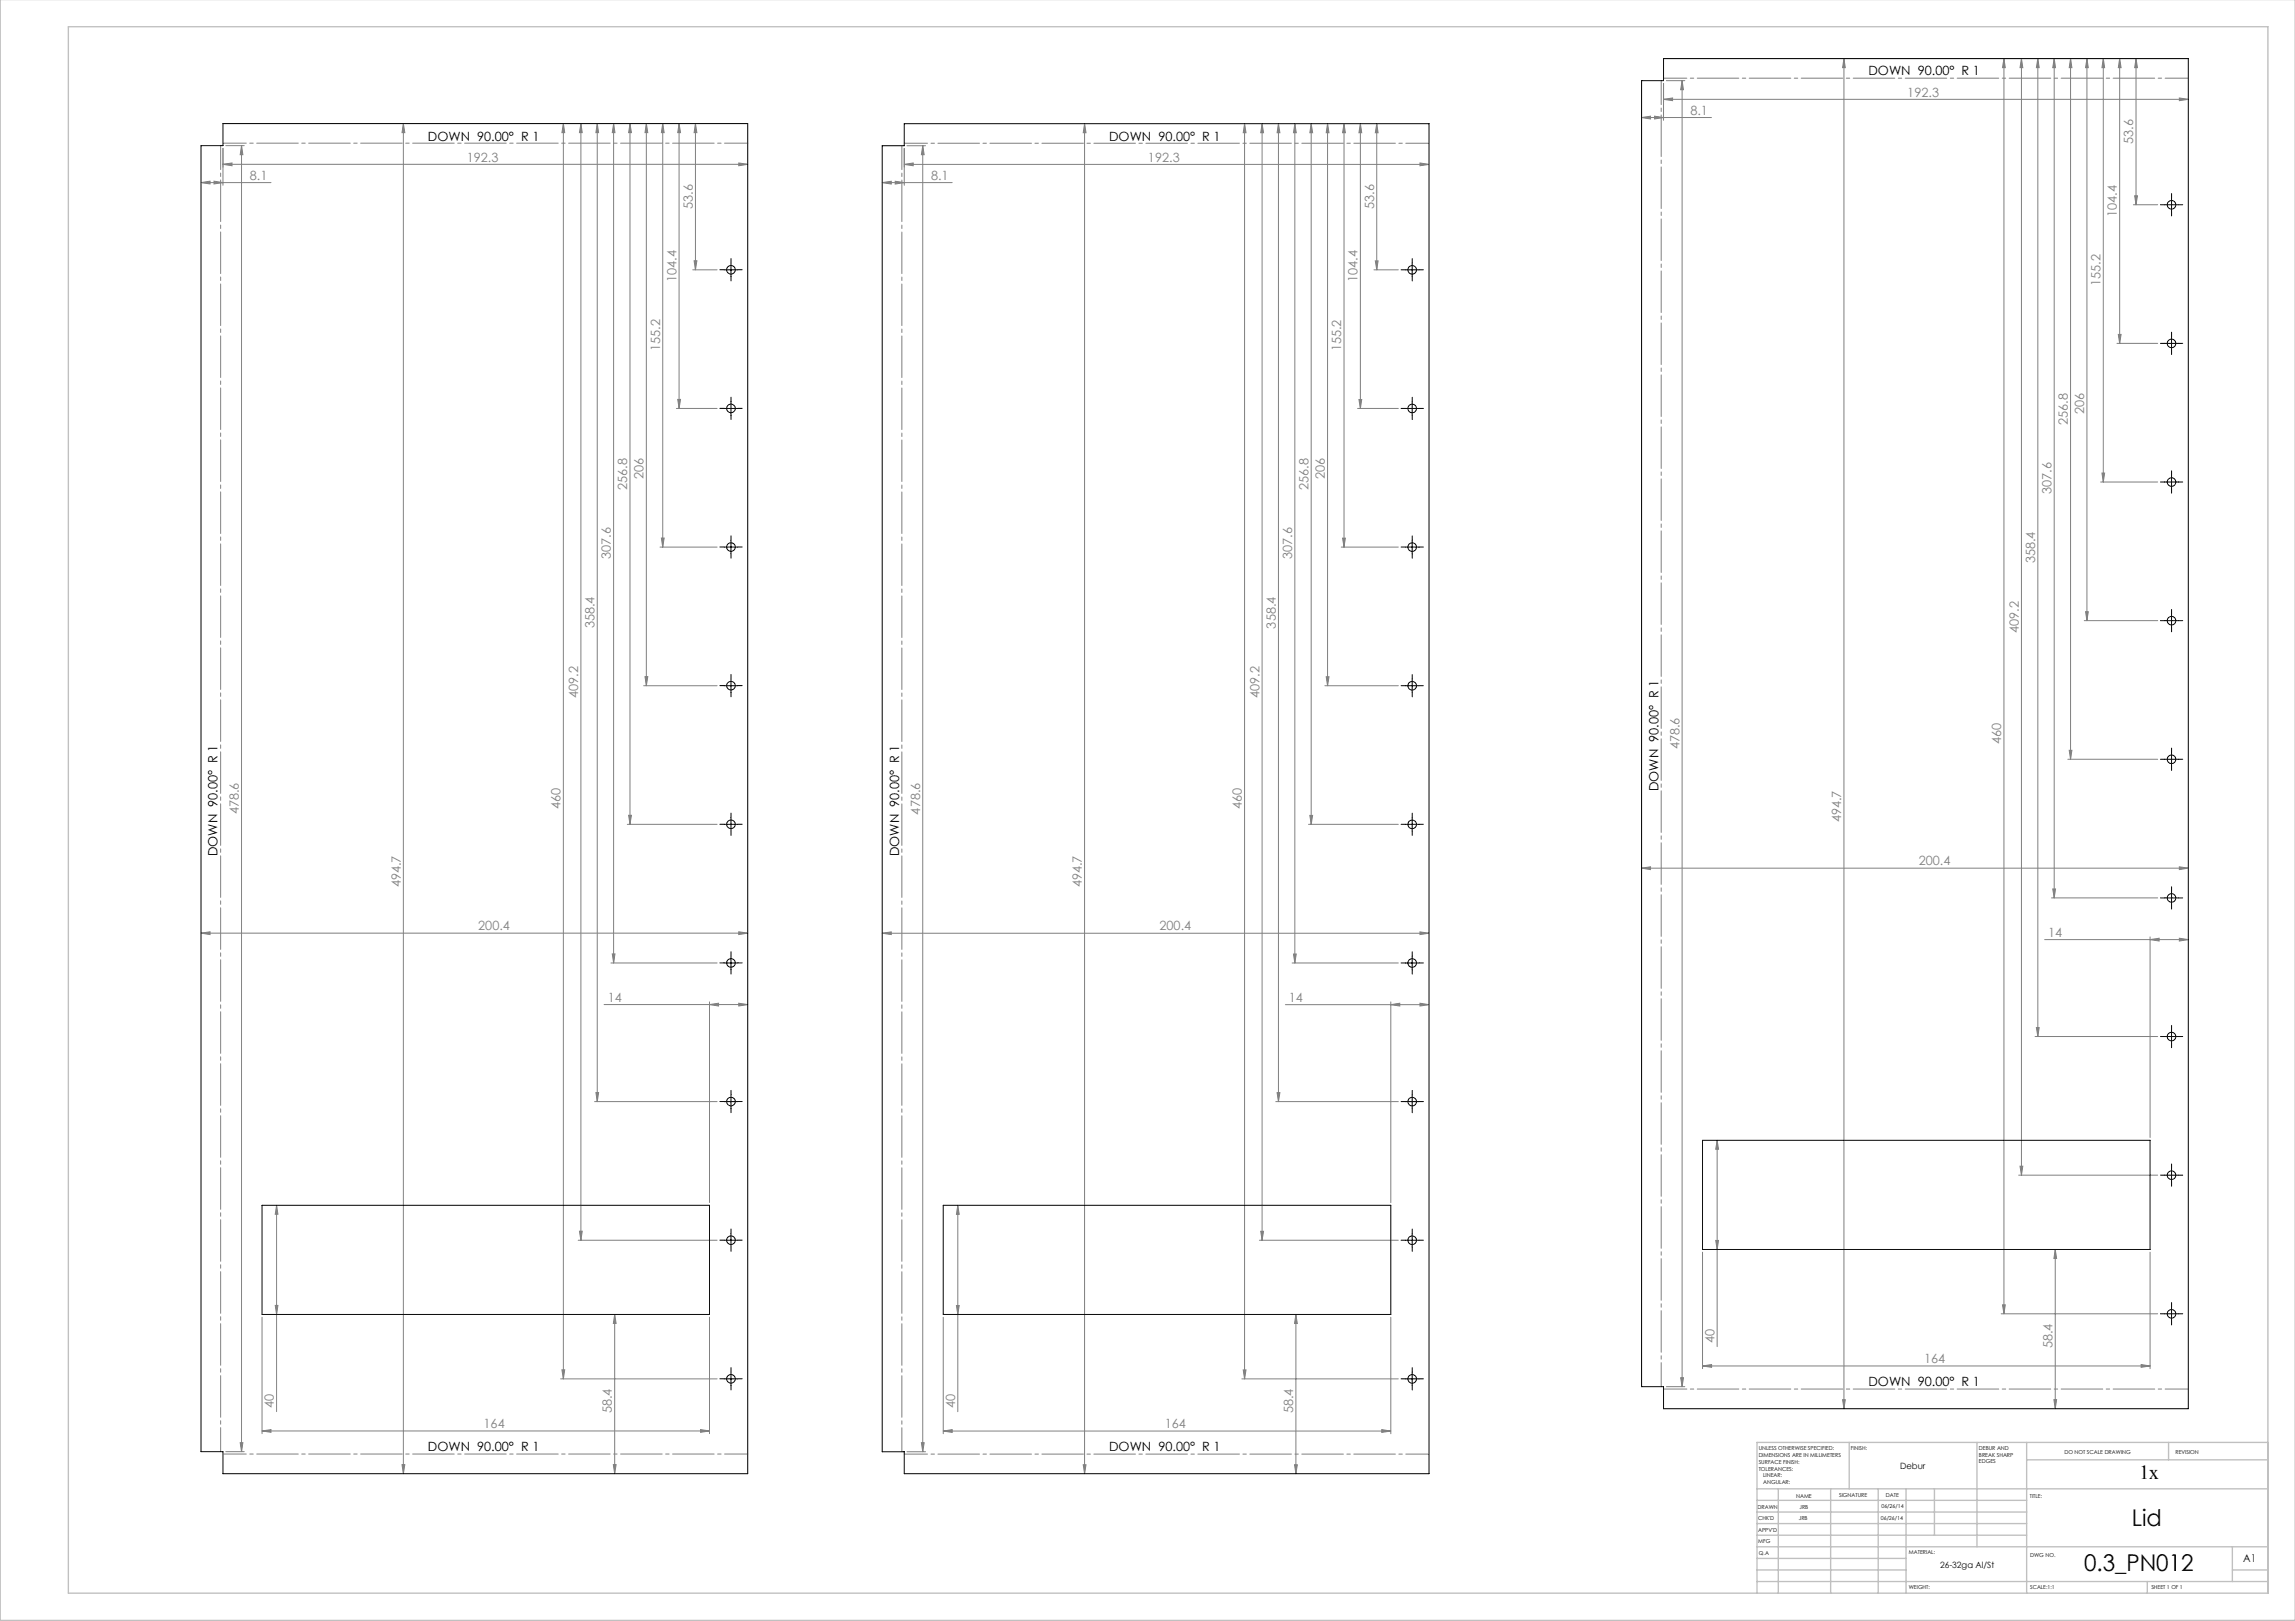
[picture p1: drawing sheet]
<svg xmlns="http://www.w3.org/2000/svg" width="841mm" height="594mm" viewBox="0 0 841 594" stroke-linecap="round" stroke-linejoin="round" font-family="sans-serif">
<defs><g id="words">
<g font-size="8.5">
<text x="781.2" y="559.1">Lid</text>
<text x="763.7" y="575.5">0.3_PN012</text>
</g>
<text font-size="7.3" x="784" y="541.9">1x</text>
<g font-size="4.7">
<text x="684.7" y="27.6">DOWN 90.00° R 1</text>
<text x="156.8" y="51.5">DOWN 90.00° R 1</text>
<text x="406.4" y="51.6">DOWN 90.00° R 1</text>
<text x="607.8" y="289.9" transform="rotate(-90 607.8 289.9)">DOWN 90.00° R 1</text>
<text x="79.8" y="313.7" transform="rotate(-90 79.8 313.7)">DOWN 90.00° R 1</text>
<text x="329.6" y="313.7" transform="rotate(-90 329.6 313.7)">DOWN 90.00° R 1</text>
<text x="684.7" y="507.9">DOWN 90.00° R 1</text>
<text x="156.8" y="531.7">DOWN 90.00° R 1</text>
<text x="406.4" y="531.8">DOWN 90.00° R 1</text>
</g>
<g font-size="4.7" fill="#808080">
<text x="698.9" y="35.4">192.3</text>
<text x="619.4" y="42.1">8.1</text>
<text x="781.8" y="52.8" transform="rotate(-90 781.8 52.8)">53.6</text>
<text x="171" y="59.2">192.3</text>
<text x="420.7" y="59.2">192.3</text>
<text x="91.6" y="65.9">8.1</text>
<text x="341.2" y="65.9">8.1</text>
<text x="253.9" y="76.6" transform="rotate(-90 253.9 76.6)">53.6</text>
<text x="503.5" y="76.6" transform="rotate(-90 503.5 76.6)">53.6</text>
<text x="775.8" y="79.5" transform="rotate(-90 775.8 79.5)">104.4</text>
<text x="247.9" y="103.3" transform="rotate(-90 247.9 103.3)">104.4</text>
<text x="497.5" y="103.3" transform="rotate(-90 497.5 103.3)">104.4</text>
<text x="769.8" y="104.9" transform="rotate(-90 769.8 104.9)">155.2</text>
<text x="241.9" y="128.7" transform="rotate(-90 241.9 128.7)">155.2</text>
<text x="491.5" y="128.7" transform="rotate(-90 491.5 128.7)">155.2</text>
<text x="757.8" y="155.7" transform="rotate(-90 757.8 155.7)">256.8</text>
<text x="763.8" y="151.8" transform="rotate(-90 763.8 151.8)">206</text>
<text x="229.9" y="179.5" transform="rotate(-90 229.9 179.5)">256.8</text>
<text x="235.9" y="175.6" transform="rotate(-90 235.9 175.6)">206</text>
<text x="479.5" y="179.5" transform="rotate(-90 479.5 179.5)">256.8</text>
<text x="485.5" y="175.6" transform="rotate(-90 485.5 175.6)">206</text>
<text x="751.8" y="181.1" transform="rotate(-90 751.8 181.1)">307.6</text>
<text x="223.9" y="204.9" transform="rotate(-90 223.9 204.9)">307.6</text>
<text x="473.5" y="204.9" transform="rotate(-90 473.5 204.9)">307.6</text>
<text x="745.7" y="206.5" transform="rotate(-90 745.7 206.5)">358.4</text>
<text x="217.9" y="230.3" transform="rotate(-90 217.9 230.3)">358.4</text>
<text x="467.5" y="230.3" transform="rotate(-90 467.5 230.3)">358.4</text>
<text x="739.7" y="231.9" transform="rotate(-90 739.7 231.9)">409.2</text>
<text x="211.9" y="255.7" transform="rotate(-90 211.9 255.7)">409.2</text>
<text x="461.5" y="255.7" transform="rotate(-90 461.5 255.7)">409.2</text>
<text x="615.4" y="274.6" transform="rotate(-90 615.4 274.6)">478.6</text>
<text x="733.3" y="272.7" transform="rotate(-90 733.3 272.7)">460</text>
<text x="87.5" y="298.5" transform="rotate(-90 87.5 298.5)">478.6</text>
<text x="205.4" y="296.5" transform="rotate(-90 205.4 296.5)">460</text>
<text x="337.1" y="298.5" transform="rotate(-90 337.1 298.5)">478.6</text>
<text x="455.1" y="296.5" transform="rotate(-90 455.1 296.5)">460</text>
<text x="674.7" y="301.4" transform="rotate(-90 674.7 301.4)">494.7</text>
<text x="703.2" y="317.1">200.4</text>
<text x="146.8" y="325.2" transform="rotate(-90 146.8 325.2)">494.7</text>
<text x="396.5" y="325.2" transform="rotate(-90 396.5 325.2)">494.7</text>
<text x="175.3" y="340.9">200.4</text>
<text x="424.9" y="340.9">200.4</text>
<text x="750.6" y="343.3">14</text>
<text x="222.7" y="367.1">14</text>
<text x="472.3" y="367.1">14</text>
<text x="628.2" y="492.2" transform="rotate(-90 628.2 492.2)">40</text>
<text x="752.1" y="494.1" transform="rotate(-90 752.1 494.1)">58.4</text>
<text x="705.1" y="499.5">164</text>
<text x="100.4" y="516" transform="rotate(-90 100.4 516)">40</text>
<text x="350" y="516" transform="rotate(-90 350 516)">40</text>
<text x="224.3" y="517.9" transform="rotate(-90 224.3 517.9)">58.4</text>
<text x="473.9" y="517.9" transform="rotate(-90 473.9 517.9)">58.4</text>
<text x="177.2" y="523.3">164</text>
<text x="426.8" y="523.4">164</text>
</g>
<text font-size="3.9" x="822" y="572.4">A1</text>
<g font-size="3.2">
<text x="696.3" y="538.2">Debur</text>
<text x="710.9" y="574.7">26-32ga Al/St</text>
</g>
<g font-size="2">
<text x="644.5" y="531.4">UNLESS OTHERWISE SPECIFIED:</text>
<text x="644.5" y="533.9">DIMENSIONS ARE IN MILLIMETERS</text>
<text x="678.2" y="531.4">FINISH:</text>
<text x="725.2" y="531.3">DEBUR AND</text>
<text x="725.2" y="533.8">BREAK SHARP</text>
<text x="756.5" y="532.8">DO NOT SCALE DRAWING</text>
<text x="797.2" y="533">REVISION</text>
<text x="644.5" y="536.4">SURFACE FINISH:</text>
<text x="644.5" y="538.9">TOLERANCES:</text>
<text x="725.2" y="536.3">EDGES</text>
<text x="646.1" y="541.4">LINEAR:</text>
<text x="646.1" y="543.9">ANGULAR:</text>
<text x="658.2" y="548.8">NAME</text>
<text x="673.9" y="548.7">SIGNATURE</text>
<text x="691.1" y="548.7">DATE</text>
<text x="743.8" y="549">TITLE:</text>
<text x="644.1" y="552.9">DRAWN</text>
<text x="644.3" y="557.1">CHK'D</text>
<text x="659.2" y="557.1">JRB</text>
<text x="659.4" y="552.9">JRB</text>
<text x="689.2" y="557.1">06/26/14</text>
<text x="689.4" y="552.7">06/26/14</text>
<text x="644.3" y="561.2">APPV'D</text>
<text x="644.3" y="565.6">MFG</text>
<text x="644.5" y="569.9">Q.A</text>
<text x="699.5" y="569.3">MATERIAL:</text>
<text x="744" y="570.4">DWG NO.</text>
<text x="699.5" y="582.3">WEIGHT:</text>
<text x="744" y="582.4">SCALE:1:1</text>
<text x="788.4" y="582.4">SHEET 1 OF 1</text>
</g>
</g></defs>
<g fill="none" stroke="#808080" stroke-width=".37">
<path d="M609.6 36.4l3.3-.5v1zM609.6 30.5v13.6M609.6 36.4h192.3M610.6 29.6h6.8M616.4 29.6l.5 3.3h-1zM616.4 29.6v478.5M675.7 21.5l.5 3.3h-1zM675.7 21.5v494.7M734.3 21.5l.5 3.3h-1zM734.3 21.5v459.9M740.8 21.5l.5 3.3h-1.1zM740.8 21.5v409.1"/>
<path d="M746.8 21.5l.5 3.3h-1.1zM746.8 21.5v358.3M752.8 21.5l.5 3.3h-1.1zM752.8 21.5v307.5M758.8 21.5l.4 3.3h-.9zM758.8 21.5v256.7M764.8 21.5l.4 3.3h-.9zM764.8 21.5v205.9M770.7 21.5l.5 3.3h-.9zM770.7 21.5v155.1M776.7 21.5l.6 3.3h-1zM776.7 21.5v104.3"/>
<path d="M782.7 21.5l.6 3.3h-1.1zM782.7 21.5v53.5M798.6 35.9l3.3 .5-3.3 .5zM81.7 54.4v13.5M82.7 53.4h6.8M88.5 53.4l.5 3.3h-1zM88.5 53.4v478.5M147.8 45.3l.5 3.3h-1zM147.8 45.3v494.7M206.4 45.3l.5 3.3h-1zM206.4 45.3v460M212.9 45.3l.5 3.3h-1.1z"/>
<path d="M212.9 45.3v409.2M218.9 45.3l.5 3.3h-1zM218.9 45.3v358.4M224.9 45.3l.5 3.3h-1zM224.9 45.3v307.6M230.9 45.3l.5 3.3h-1zM230.9 45.3v256.8M236.9 45.3l.5 3.3h-1zM236.9 45.3v206M242.9 45.3l.5 3.3h-1zM242.9 45.3v155.2M248.8 45.3l.6 3.3h-1z"/>
<path d="M248.8 45.3v104.4M254.8 45.3l.6 3.3h-1zM254.8 45.3v53.6M270.7 59.7l3.3 .5-3.3 .5zM331.4 54.4v13.5M332.4 53.4h6.8M338.1 53.4l.6 3.3h-1.1zM338.1 53.4v478.6M397.4 45.3l.6 3.3h-1.1zM397.4 45.3v494.7M456.1 45.3l.5 3.3h-1zM456.1 45.3v460"/>
<path d="M462.5 45.3l.5 3.3h-1zM462.5 45.3v409.2M468.5 45.3l.5 3.3h-1zM468.5 45.3v358.4M474.5 45.3l.5 3.3h-1zM474.5 45.3v307.6M480.5 45.3l.5 3.3h-1zM480.5 45.3v256.8M486.5 45.3l.5 3.3h-1zM486.5 45.3v206M492.5 45.3l.5 3.3h-1zM492.5 45.3v155.2"/>
<path d="M498.5 45.3l.5 3.3h-1zM498.5 45.3v104.4M504.5 45.3l.5 3.3h-1zM504.5 45.3v53.6M520.3 59.7l3.4 .5-3.4 .5zM601.6 43.1h25.6M601.6 43.1l3.2-.5v1zM606.3 42.6l3.3 .5-3.3 .5zM73.7 66.9l3.3-.5v1zM73.7 66.9h25.6M78.4 66.4l3.3 .5-3.3 .5zM81.7 60.2l3.3-.5v1z"/>
<path d="M81.7 60.2h192.3M323.3 66.9l3.3-.5v1zM323.3 66.9h25.6M328 66.4l3.4 .5-3.4 .5zM331.4 60.2l3.2-.5v1zM331.4 60.2h192.3M781.8 75h8.9M782.2 71.7h1.1l-.6 3.3zM253.9 98.9h8.9M254.4 95.6h1l-.6 3.3zM503.5 98.9h8.9M504 95.6h1l-.5 3.3z"/>
<path d="M775.8 125.8h14.9M776.3 122.5h1l-.6 3.3zM247.9 149.7h14.9M248.4 146.4h1l-.6 3.3zM497.5 149.7h14.9M498 146.4h1l-.5 3.3zM769.8 176.6h20.9M770.3 173.3h.9l-.5 3.3zM242.4 197.2h1l-.5 3.3zM492 197.2h1l-.5 3.3zM241.9 200.5h20.9M491.5 200.5h20.9"/>
<path d="M763.8 227.4h26.9M764.3 224.1h.9l-.4 3.3zM235.9 251.3h26.9M236.4 248h1l-.5 3.3zM485.5 251.3h26.9M486 248h1l-.5 3.3zM757.8 278.2h32.9M758.3 274.9h.9l-.4 3.3zM230.4 298.8h1l-.5 3.3zM480 298.8h1l-.5 3.3zM229.9 302.1h32.9M479.5 302.1h32.9"/>
<path d="M601.6 318.1l3.2-.5v1.1zM601.6 318.1h200.3M798.6 317.6l3.3 .5-3.3 .6zM751.8 329h38.9M752.2 325.7h1.1l-.5 3.3zM73.7 341.9l3.3-.5v1.1zM73.7 341.9h200.3M223.9 352.9h38.9M224.4 349.6h1l-.5 3.3zM270.7 341.4l3.3 .5-3.3 .6zM323.3 342l3.3-.5v1zM323.3 342h200.4"/>
<path d="M473.5 352.9h38.9M474 349.6h1l-.5 3.3zM520.3 341.5l3.4 .5-3.4 .5zM749.3 344.3h52.6M787.9 344.3l3.3-.5v1zM787.9 343.3v73.5M798.6 343.8l3.3 .5-3.3 .5zM221.4 368.1h52.6M260 368.1l3.3-.5v1zM260 367.1v73.5M270.7 367.6l3.3 .5-3.3 .5zM471 368.2h52.7"/>
<path d="M509.7 368.2l3.2-.6v1zM509.7 367.1v73.6M520.3 367.6l3.4 .6-3.4 .4zM745.7 379.8h45M746.2 376.5h1.1l-.5 3.3zM217.9 403.7h44.9M218.4 400.4h1l-.5 3.3zM467.5 403.7h44.9M468 400.4h1l-.5 3.3zM629.2 417.9l.5 3.2h-1zM629.2 417.9v75.6M739.7 430.6h51"/>
<path d="M740.2 427.3h1.1l-.5 3.3zM101.4 441.7l.4 3.3h-.9zM101.4 441.7v75.6M211.9 454.5h50.9M212.3 451.2h1.1l-.5 3.3zM351 441.7l.5 3.3h-1zM351 441.7v75.6M461.5 454.5h50.9M462 451.2h1l-.5 3.3zM623.9 458.9v42.6M628.7 454.5h1l-.5 3.4zM753.1 457.9l.5 3.2h-.9z"/>
<path d="M753.1 457.9v58.3M787.9 458.9v42.6M100.9 478.4h.9l-.4 3.3zM350.5 478.4h1l-.5 3.3zM733.8 478.1h1l-.5 3.3zM96 482.7v42.6M225.2 481.7l.6 3.3h-1zM225.2 481.7v58.3M260 482.7v42.6M345.7 482.7v42.7M474.9 481.7l.5 3.3h-1zM474.9 481.7v58.3"/>
<path d="M509.7 482.7v42.7M733.3 481.4h57.4M205.4 505.3h57.4M205.9 502h1l-.5 3.3zM455.1 505.3h57.3M455.6 502h1l-.5 3.3zM610.6 508.1h6.8M615.9 504.9h1l-.5 3.2zM623.9 500.5l3.3-.5v1zM623.9 500.5h164M675.2 512.9h1l-.5 3.3zM752.7 512.9h.9l-.5 3.3z"/>
<path d="M784.6 500l3.3 .5-3.3 .5zM82.7 531.9h6.8M88 528.7h1l-.5 3.2zM96 524.4l3.3-.5v1zM96 524.4h164M147.3 536.7h1l-.5 3.3zM224.8 536.7h1l-.6 3.3zM256.7 523.9l3.3 .5-3.3 .5zM332.4 532h6.8M337.6 528.7h1.1l-.6 3.3zM345.7 524.4l3.2-.5v1zM345.7 524.4h164"/>
<path d="M396.9 536.7h1.1l-.6 3.3zM474.4 536.7h1l-.5 3.3zM506.3 523.9l3.4 .5-3.4 .5z"/>
</g>
<g fill="none" stroke="#000" stroke-width=".37" stroke-dasharray="15.2 1.3 1.3 1.3">
<path d="M793.3 75h-1.6M795.8 72.5v-1.6M795.8 77.5v1.6M798.3 75h1.6M265.4 98.8h-1.6M267.9 96.3v-1.5M270.4 98.8h1.6M515 98.9h-1.6M517.5 96.4v-1.6M520 98.9h1.6M267.9 101.3v1.6M517.5 101.4v1.6"/>
<path d="M793.3 125.8h-1.6M795.8 123.3v-1.6M795.8 128.3v1.6M798.3 125.8h1.6M265.4 149.6h-1.6M267.9 147.1v-1.5M267.9 152.1v1.6M270.4 149.6h1.6M515 149.7h-1.6M517.5 147.2v-1.6M517.5 152.2v1.6M520 149.7h1.6"/>
<path d="M793.3 176.6h-1.6M795.8 174.1v-1.6M795.8 179.1v1.6M798.3 176.6h1.6M267.9 197.9v-1.5M517.5 198v-1.6M265.4 200.4h-1.6M267.9 202.9v1.6M270.4 200.4h1.6M515 200.5h-1.6M517.5 203v1.6M520 200.5h1.6"/>
<path d="M793.3 227.4h-1.6M795.8 224.9v-1.6M795.8 229.9v1.6M798.3 227.4h1.6M265.4 251.2h-1.6M267.9 248.7v-1.5M267.9 253.7v1.6M270.4 251.2h1.6M515 251.3h-1.6M517.5 248.8v-1.6M517.5 253.8v1.6M520 251.3h1.6"/>
<path d="M793.3 278.2h-1.6M795.8 275.7v-1.6M798.3 278.2h1.6M267.9 299.5v-1.5M517.5 299.6v-1.6M795.8 280.7v1.6M265.4 302h-1.6M267.9 304.5v1.6M270.4 302h1.6M515 302.1h-1.6M517.5 304.6v1.6M520 302.1h1.6"/>
<path d="M793.3 329h-1.6M795.8 326.5v-1.6M795.8 331.5v1.6M798.3 329h1.6M265.4 352.8h-1.6M267.9 350.3v-1.5M267.9 355.3v1.6M270.4 352.8h1.6M515 352.9h-1.6M517.5 350.4v-1.6M517.5 355.4v1.6M520 352.9h1.6"/>
<path d="M793.3 379.8h-1.6M795.8 377.3v-1.6M798.3 379.8h1.6M795.8 382.3v1.6M265.4 403.6h-1.6M267.9 401.1v-1.5M267.9 406.1v1.6M270.4 403.6h1.6M515 403.7h-1.6M517.5 401.2v-1.6M517.5 406.2v1.6M520 403.7h1.6"/>
<path d="M793.3 430.6h-1.6M795.8 428.1v-1.6M795.8 433.1v1.6M798.3 430.6h1.6M265.4 454.4h-1.6M267.9 451.9v-1.5M267.9 456.9v1.6M270.4 454.4h1.6M515 454.5h-1.6M517.5 452v-1.6M517.5 457v1.6M520 454.5h1.6"/>
<path d="M795.8 478.9v-1.6M793.3 481.4h-1.6M795.8 483.9v1.6M798.3 481.4h1.6M265.4 505.2h-1.6M267.9 502.7v-1.5M267.9 507.7v1.6M270.4 505.2h1.6M515 505.3h-1.6M517.5 502.8v-1.6M517.5 507.8v1.6M520 505.3h1.6"/>
</g>
<g fill="none" stroke="#000" stroke-width=".37">
<path d="M793.3 75h5M795.8 72.6v4.9M265.4 98.9h5M267.9 96.4v4.9M515 98.9h5M517.5 96.4v5M793.3 125.8h5M795.8 123.4v4.9M265.4 149.7h5M267.9 147.2v4.9M515 149.7h5M517.5 147.2v5"/>
<path d="M793.3 176.6h5M795.8 174.2v4.9M267.9 198v4.9M517.5 198v5M265.4 200.5h5M515 200.5h5M793.3 227.4h5M795.8 225v4.9M265.4 251.3h5M267.9 248.8v4.9M515 251.3h5M517.5 248.8v5"/>
<path d="M793.3 278.2h5M795.8 275.8v4.9M267.9 299.6v4.9M517.5 299.6v5M265.4 302.1h5M515 302.1h5M793.3 329h5M795.8 326.6v4.9M265.4 352.9h5M267.9 350.4v4.9M515 352.9h5M517.5 350.4v5"/>
<path d="M793.3 379.8h5M795.8 377.4v4.9M265.4 403.7h5M267.9 401.2v4.9M515 403.7h5M517.5 401.2v5M793.3 430.6h5M795.8 428.2v4.9M265.4 454.5h5M267.9 452v4.9M515 454.5h5M517.5 452v5"/>
<path d="M795.8 479v4.9M793.3 481.4h5M265.4 505.3h5M267.9 502.8v4.9M515 505.3h5M517.5 502.8v5"/>
</g>
<path d="M608.7 508.1v-478.6M80.9 531.9v-478.5M330.5 532v-478.6" fill="none" stroke="#808080" stroke-width=".37" stroke-dasharray="15.2 1.3 1.3 1.3" stroke-dashoffset="6.5"/>
<path d="M609.6 28.7h192.3M81.7 52.5h192.3M331.4 52.5h192.3M801.9 509h-192.3M274 532.8h-192.3M523.7 532.8h-192.3" fill="none" stroke="#808080" stroke-width=".37" stroke-dasharray="15.2 1.3 1.3 1.3" stroke-dashoffset="6.7"/>
<g fill="none" stroke="#c0c0c0" stroke-width=".5">
<path d="M.1 0v593.8h841M25 9.8h806.1v574h-806.1zM677.7 528.6v17M724.5 528.6v38.2M742.7 528.6v55.2M742.7 534.9h88.4M794.7 528.6v6.3M831.1 528.6h-187.2v55.2M643.9 545.6h187.2M643.9 558.3h98.8M643.9 554.1h98.8M643.9 549.8h98.8"/>
<path d="M651.7 545.6v38.2M670.8 545.6v38.2M688.3 545.6v38.2M698.5 545.6v38.2M708.9 545.6v17M643.9 579.5h187.2M643.9 562.6h98.8M643.9 575.3h54.6M643.9 571.1h54.6M643.9 566.8h187.2M786.9 579.5v4.3M818.1 575.3h13"/>
<path d="M818.1 566.8v12.7"/>
</g>
<g fill="#808080">
<path d="M256.7 523.9l3.3 .5-3.3 .5zM96 524.4l3.3-.5v1zM784.6 500l3.3 .5-3.3 .5zM623.9 500.5l3.3-.5v1zM506.3 523.9l3.4 .5-3.4 .5zM345.7 524.4l3.2-.5v1z"/>
<path d="M81.7 60.2l3.3-.5v1zM270.7 59.7l3.3 .5-3.3 .5zM609.6 36.4l3.3-.5v1zM798.6 35.9l3.3 .5-3.3 .5zM331.4 60.2l3.2-.5v1zM520.3 59.7l3.4 .5-3.4 .5z"/>
<path d="M73.7 66.9l3.3-.5v1zM78.4 66.4l3.3 .5-3.3 .5zM601.6 43.1l3.2-.5v1zM606.3 42.6l3.3 .5-3.3 .5zM323.3 66.9l3.3-.5v1zM328 66.4l3.4 .5-3.4 .5z"/>
<path d="M100.9 478.4h.9l-.4 3.3zM101.4 441.7l.4 3.3h-.9zM628.7 454.5h1l-.5 3.4zM629.2 417.9l.5 3.2h-1zM350.5 478.4h1l-.5 3.3zM351 441.7l.5 3.3h-1z"/>
<path d="M88 528.7h1l-.5 3.2zM88.5 53.4l.5 3.3h-1zM615.9 504.9h1l-.5 3.2zM616.4 29.6l.5 3.3h-1zM337.6 528.7h1.1l-.6 3.3zM338.1 53.4l.6 3.3h-1.1z"/>
<path d="M147.8 45.3l.5 3.3h-1zM147.3 536.7h1l-.5 3.3zM225.2 481.7l.6 3.3h-1zM224.8 536.7h1l-.6 3.3zM254.8 45.3l.6 3.3h-1zM254.4 95.6h1l-.6 3.3zM248.8 45.3l.6 3.3h-1zM248.4 146.4h1l-.6 3.3zM242.9 45.3l.5 3.3h-1zM242.4 197.2h1l-.5 3.3zM236.9 45.3l.5 3.3h-1zM236.4 248h1l-.5 3.3zM230.9 45.3l.5 3.3h-1zM230.4 298.8h1l-.5 3.3zM224.9 45.3l.5 3.3h-1zM224.4 349.6h1l-.5 3.3zM218.9 45.3l.5 3.3h-1zM218.4 400.4h1l-.5 3.3zM212.9 45.3l.5 3.3h-1.1zM212.3 451.2h1.1l-.5 3.3zM206.4 45.3l.5 3.3h-1zM205.9 502h1l-.5 3.3zM675.7 21.5l.5 3.3h-1zM675.2 512.9h1l-.5 3.3zM753.1 457.9l.5 3.2h-.9zM752.7 512.9h.9l-.5 3.3zM782.7 21.5l.6 3.3h-1.1zM782.2 71.7h1.1l-.6 3.3zM776.7 21.5l.6 3.3h-1zM776.3 122.5h1l-.6 3.3zM770.7 21.5l.5 3.3h-.9zM770.3 173.3h.9l-.5 3.3zM764.8 21.5l.4 3.3h-.9zM764.3 224.1h.9l-.4 3.3zM758.8 21.5l.4 3.3h-.9zM758.3 274.9h.9l-.4 3.3zM752.8 21.5l.5 3.3h-1.1zM752.2 325.7h1.1l-.5 3.3zM746.8 21.5l.5 3.3h-1.1zM746.2 376.5h1.1l-.5 3.3zM740.8 21.5l.5 3.3h-1.1zM740.2 427.3h1.1l-.5 3.3zM734.3 21.5l.5 3.3h-1zM733.8 478.1h1l-.5 3.3zM397.4 45.3l.6 3.3h-1.1zM396.9 536.7h1.1l-.6 3.3zM474.9 481.7l.5 3.3h-1zM474.4 536.7h1l-.5 3.3zM504.5 45.3l.5 3.3h-1zM504 95.6h1l-.5 3.3zM498.5 45.3l.5 3.3h-1zM498 146.4h1l-.5 3.3zM492.5 45.3l.5 3.3h-1zM492 197.2h1l-.5 3.3zM486.5 45.3l.5 3.3h-1zM486 248h1l-.5 3.3zM480.5 45.3l.5 3.3h-1zM480 298.8h1l-.5 3.3zM474.5 45.3l.5 3.3h-1zM474 349.6h1l-.5 3.3zM468.5 45.3l.5 3.3h-1zM468 400.4h1l-.5 3.3zM462.5 45.3l.5 3.3h-1zM462 451.2h1l-.5 3.3zM456.1 45.3l.5 3.3h-1zM455.6 502h1l-.5 3.3z"/>
<path d="M73.7 341.9l3.3-.5v1.1zM270.7 341.4l3.3 .5-3.3 .6zM260 368.1l3.3-.5v1zM270.7 367.6l3.3 .5-3.3 .5zM601.6 318.1l3.2-.5v1.1zM798.6 317.6l3.3 .5-3.3 .6zM787.9 344.3l3.3-.5v1zM798.6 343.8l3.3 .5-3.3 .5zM323.3 342l3.3-.5v1zM520.3 341.5l3.4 .5-3.4 .5zM509.7 368.2l3.2-.6v1zM520.3 367.6l3.4 .6-3.4 .4z"/>
</g>
<g fill="none" stroke="#000" stroke-width=".37">
<path d="M609.6 21.5h192.3v494.7h-192.3v-8.1h-8v-478.5h8zM81.7 45.3h192.3v494.7h-192.3v-8.1h-8v-478.5h8zM331.4 45.3h192.3v494.7h-192.3v-8h-8.1v-478.6h8.1zM623.9 417.9h164v40h-164zM96 441.7h164v40h-164zM345.7 441.7h164v40h-164z"/>
<circle cx="795.8" cy="75" r="1.58"/>
<circle cx="267.9" cy="98.9" r="1.58"/>
<circle cx="517.5" cy="98.9" r="1.58"/>
<circle cx="795.8" cy="125.8" r="1.58"/>
<circle cx="267.9" cy="149.7" r="1.58"/>
<circle cx="517.5" cy="149.7" r="1.58"/>
<circle cx="795.8" cy="176.6" r="1.58"/>
<circle cx="267.9" cy="200.5" r="1.58"/>
<circle cx="517.5" cy="200.5" r="1.58"/>
<circle cx="795.8" cy="227.4" r="1.58"/>
<circle cx="267.9" cy="251.3" r="1.58"/>
<circle cx="517.5" cy="251.3" r="1.58"/>
<circle cx="795.8" cy="278.2" r="1.58"/>
<circle cx="267.9" cy="302.1" r="1.58"/>
<circle cx="517.5" cy="302.1" r="1.58"/>
<circle cx="795.8" cy="329" r="1.58"/>
<circle cx="267.9" cy="352.9" r="1.58"/>
<circle cx="517.5" cy="352.9" r="1.58"/>
<circle cx="795.8" cy="379.8" r="1.58"/>
<circle cx="267.9" cy="403.7" r="1.58"/>
<circle cx="517.5" cy="403.7" r="1.58"/>
<circle cx="795.8" cy="430.6" r="1.58"/>
<circle cx="267.9" cy="454.5" r="1.58"/>
<circle cx="517.5" cy="454.5" r="1.58"/>
<circle cx="795.8" cy="481.4" r="1.58"/>
<circle cx="267.9" cy="505.3" r="1.58"/>
<circle cx="517.5" cy="505.3" r="1.58"/>
</g>
<use href="#words"/>
</svg>
